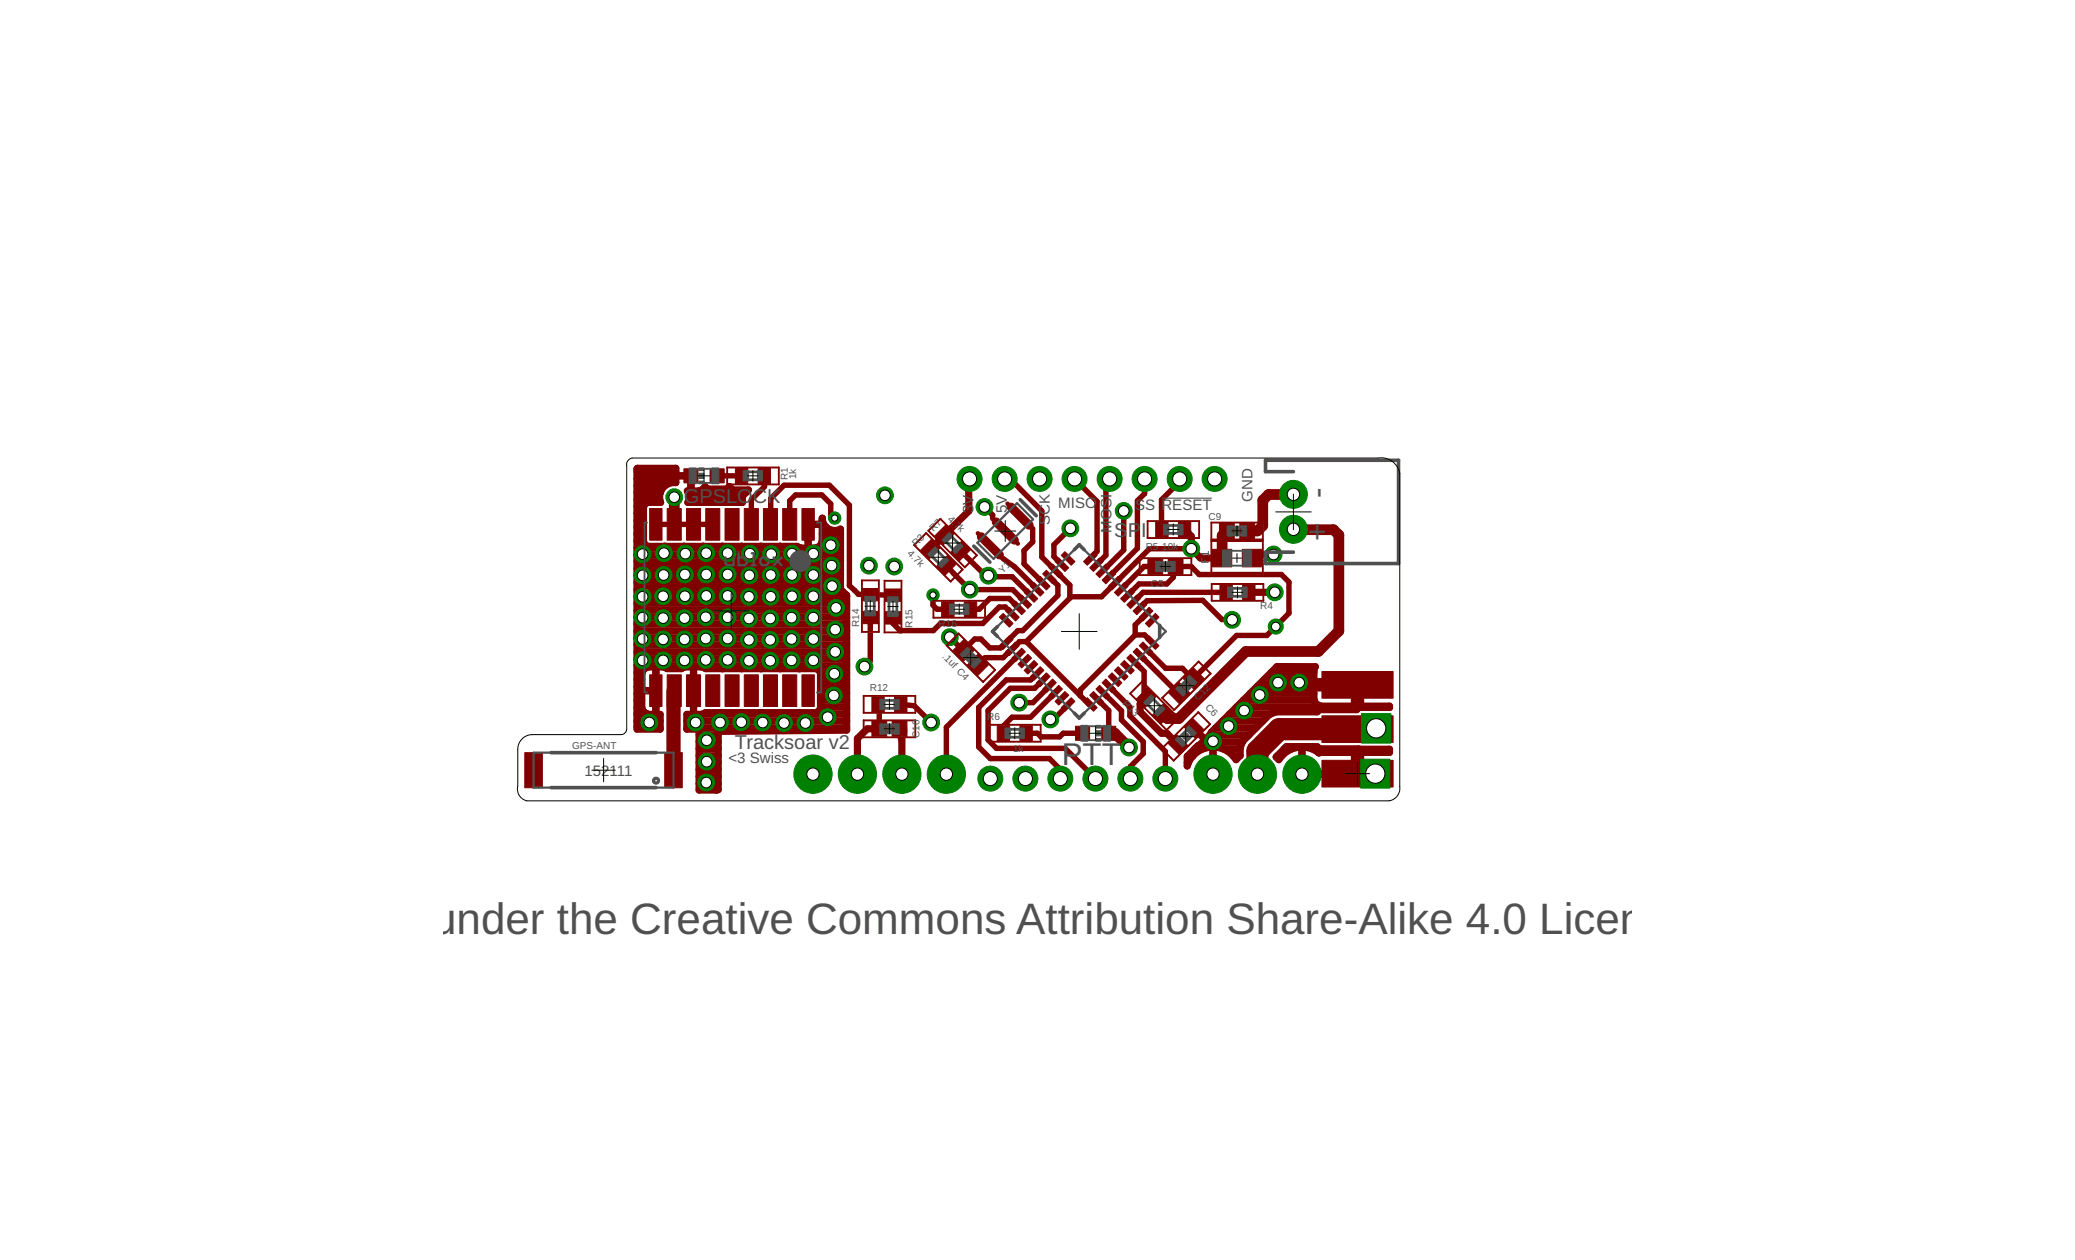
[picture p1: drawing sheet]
<svg xmlns="http://www.w3.org/2000/svg" width="356mm" height="216mm" viewBox="0 0 356 216" stroke-linecap="round" stroke-linejoin="round" font-family="sans-serif">
<defs><g id="words">
<text font-size="7.5" fill="#505050" x="40.1" y="160.1">Released under the Creative Commons Attribution Share-Alike 4.0 License</text>
<g font-size="5.4" fill="#505050">
<text x="227.6" y="85.3" transform="rotate(-90 227.6 85.3)">-</text>
<text x="227.6" y="92.6" transform="rotate(-90 227.6 92.6)">+</text>
<text x="181.9" y="131.1">PTT</text>
</g>
<g font-size="3.4" fill="#505050">
<text x="117.2" y="86.2">GPSLO</text>
<text x="129" y="86.2">CK</text>
<text x="191" y="92">S</text>
<text x="193.3" y="92">P</text>
<text x="195.5" y="92">I</text>
<text x="126" y="128.3">Tracksoar v2</text>
</g>
<g font-size="2.6" fill="#505050">
<text x="166.8" y="87.9" transform="rotate(-90 166.8 87.9)">3V</text>
<text x="172.5" y="88" transform="rotate(-90 172.5 88)">5V</text>
<text x="179.9" y="89.9" transform="rotate(-90 179.9 89.9)">SCK</text>
<text x="181.4" y="87.1">MISO</text>
<text x="194.5" y="87.4">SS RESET</text>
<text x="214.7" y="86" transform="rotate(-90 214.7 86)">GND</text>
<text x="190.5" y="91.3" transform="rotate(-90 190.5 91.3)">MOSI</text>
<text x="124.8" y="130.7">&lt;3 Swiss</text>
<text x="100.2" y="133">152111</text>
</g>
<g font-size="1.7" fill="#505050">
<text x="135" y="82.3" transform="rotate(-90 135 82.3)">R1</text>
<text x="136.4" y="82.1" transform="rotate(-90 136.4 82.1)">1k</text>
<text x="162.3" y="89" transform="rotate(45 162.3 89)">4.7k</text>
<text x="207.1" y="89.1">C9</text>
<text x="155.4" y="95" transform="rotate(45 155.4 95)">4.7k</text>
<text x="157" y="93.8" transform="rotate(-45 157 93.8)">R3</text>
<text x="159.9" y="91.2" transform="rotate(-45 159.9 91.2)">R7</text>
<text x="196.3" y="94.2">R5</text>
<text x="199.2" y="94.2">10k</text>
<text x="171.8" y="98.3" transform="rotate(-45 171.8 98.3)">Y1</text>
<text x="197.2" y="100.6">C5</text>
<text x="147.2" y="107.4" transform="rotate(-90 147.2 107.4)">R14</text>
<text x="156.4" y="107.5" transform="rotate(-90 156.4 107.5)">R15</text>
<text x="160.8" y="107.4">R16</text>
<text x="216" y="104.4">R4</text>
<text x="161.4" y="112.6" transform="rotate(45 161.4 112.6)">.1uf C4</text>
<text x="149.1" y="118.5">R12</text>
<text x="169.2" y="123.4">R6</text>
<text x="192.3" y="120.7" transform="rotate(45 192.3 120.7)">R13</text>
<text x="205.3" y="120.2" transform="rotate(-45 205.3 120.2)">C12</text>
<text x="206.5" y="121.2" transform="rotate(45 206.5 121.2)">C6</text>
<text x="98" y="128.3">GPS-ANT</text>
<text x="157.6" y="126.5" transform="rotate(-90 157.6 126.5)">C10</text>
<text x="173.6" y="128.9">1k</text>
</g>
</g></defs>
<g fill="#800000" stroke="#800000" stroke-width=".17">
<path d="M226.5 130.3h12.2v4.6h-12.2z"/>
<path d="M226.5 122.7h12.2v4.5h-12.2z"/>
<path d="M226.5 115.1h12.2v4.5h-12.2z"/>
<path d="M129.9 80.2h2.1v2.7h-2.1z"/>
<path d="M126 80.2h2.1v2.7h-2.1z"/>
<path d="M117.2 80.3h2.4v2.4h-2.4z"/>
<path d="M121.7 80.3h2.4v2.4h-2.4z"/>
<path d="M163.3 111.5l1.9-1.9 1.8 1.8-1.9 1.9z"/>
<path d="M167.6 112.1l1.8 1.8-1.9 1.9-1.8-1.8z"/>
<path d="M198.1 89.4h2.1v2.7h-2.1z"/>
<path d="M202 89.4h2.1v2.7h-2.1z"/>
<path d="M188.8 124.4h2.4v2.5h-2.4z"/>
<path d="M184.3 124.4h2.4v2.5h-2.4z"/>
<path d="M174.8 124.3h2.1v2.7h-2.1z"/>
<path d="M170.9 124.3h2.1v2.7h-2.1z"/>
<path d="M167.6 91.6l.5-.3 .5 .2 3.2 3.2a.68 .68 0 0 1 0 .9 .68 .68 0 0 1-.9 0l-3.3-3.2-.1-.3z"/>
<path d="M170.2 89l.4-.2 .6 .1 3.1 3.2a.68 .68 0 0 1 0 .9 .68 .68 0 0 1-.9 .1l-3.2-3.2-.1-.4z"/>
<path d="M172.7 86.5l.5-.3 .5 .2 3.2 3.2a.69 .69 0 0 1-.1 .9 .69 .69 0 0 1-.9 0l-3.2-3.2-.1-.3z"/>
<path d="M114.3 115.6h2.5v5.5h-2.5z"/>
<path d="M117.6 115.6h2.5v5.5h-2.5z"/>
<path d="M120.9 115.6h2.5v5.5h-2.5z"/>
<path d="M124.2 115.6h2.5v5.5h-2.5z"/>
<path d="M127.6 115.6h2.4v5.5h-2.4z"/>
<path d="M130.8 115.6h2.4v5.5h-2.4z"/>
<path d="M134.1 115.6h2.4v5.5h-2.4z"/>
<path d="M137.4 115.6h2.2v5.5h-2.2z"/>
<path d="M111.3 115.6h2.2v5.5h-2.2z"/>
<path d="M114.3 87.1h2.5v5.5h-2.5z"/>
<path d="M117.6 87.1h2.5v5.5h-2.5z"/>
<path d="M120.9 87.1h2.5v5.5h-2.5z"/>
<path d="M124.2 87.1h2.5v5.5h-2.5z"/>
<path d="M127.6 87.1h2.4v5.5h-2.4z"/>
<path d="M130.8 87.1h2.4v5.5h-2.4z"/>
<path d="M134.1 87.1h2.4v5.5h-2.4z"/>
<path d="M137.4 87.1h2.2v5.5h-2.2z"/>
<path d="M111.3 87.1h2.2v5.5h-2.2z"/>
<path d="M159.6 92.4l1.5 1.5-1.9 1.9-1.5-1.5z"/>
<path d="M160.5 97.1l1.9-1.9 1.5 1.4-1.9 2z"/>
<path d="M160.2 91.9l1.9-1.9 1.5 1.4-2 2z"/>
<path d="M162.9 94.6l1.9-1.9 1.5 1.5-1.9 1.9z"/>
<path d="M113.9 129h3v6h-3z"/>
<path d="M89.9 129h3v6h-3z"/>
<path d="M198 105.1l.6 .6-1.7 1.8-.6-.7z"/>
<path d="M195.2 105.7l1.7-1.6 .7 .6-1.7 1.7z"/>
<path d="M194.2 104.7l1.7-1.7 .6 .6-1.7 1.7z"/>
<path d="M193.1 103.6l1.7-1.7 .7 .7-1.7 1.7z"/>
<path d="M192 102.6l1.8-1.7 .6 .6-1.7 1.7z"/>
<path d="M191 101.5l1.7-1.7 .6 .7-1.7 1.7z"/>
<path d="M189.9 100.5l1.7-1.7 .7 .6-1.7 1.7z"/>
<path d="M188.9 99.4l1.7-1.7 .6 .6-1.7 1.7z"/>
<path d="M187.8 98.3l1.7-1.7 .6 .7-1.7 1.7z"/>
<path d="M186.8 97.3l1.6-1.7 .7 .6-1.7 1.7z"/>
<path d="M185.7 96.2l1.7-1.7 .6 .7-1.7 1.7z"/>
<path d="M182.5 94.5l1.7 1.7-.6 .7-1.7-1.7z"/>
<path d="M181.4 95.6l1.8 1.7-.7 .6-1.7-1.7z"/>
<path d="M180.4 96.6l1.7 1.7-.7 .7-1.7-1.7z"/>
<path d="M179.3 97.7l1.7 1.7-.6 .6-1.7-1.7z"/>
<path d="M178.3 98.8l1.7 1.7-.7 .6-1.7-1.7z"/>
<path d="M177.2 99.8l1.7 1.7-.6 .7-1.7-1.7z"/>
<path d="M175.5 101.5l.6-.6 1.7 1.7-.6 .6z"/>
<path d="M174.5 102.6l.6-.7 1.7 1.7-.7 .7z"/>
<path d="M173.4 103.6l.6-.6 1.7 1.7-.6 .6z"/>
<path d="M172.3 104.7l.7-.6 1.7 1.6-.7 .7z"/>
<path d="M171.3 105.7l.6-.6 1.7 1.7-.6 .7z"/>
<path d="M171.3 110.6l1.7-1.7 .6 .7-1.7 1.7z"/>
<path d="M172.3 111.7l1.7-1.7 .7 .6-1.7 1.7z"/>
<path d="M173.4 112.8l1.7-1.7 .6 .6-1.7 1.7z"/>
<path d="M176.1 112.1l.7 .7-1.7 1.6-.6-.6z"/>
<path d="M175.5 114.9l1.7-1.7 .6 .6-1.7 1.7z"/>
<path d="M176.6 115.9l1.7-1.7 .6 .7-1.7 1.7z"/>
<path d="M179.3 115.3l.7 .6-1.7 1.7-.7-.6z"/>
<path d="M180.4 116.4l.6 .6-1.7 1.7-.6-.6z"/>
<path d="M179.7 119.1l1.7-1.7 .7 .7-1.7 1.7z"/>
<path d="M180.8 120.2l1.7-1.7 .7 .6-1.8 1.7z"/>
<path d="M181.9 121.2l1.7-1.7 .6 .7-1.7 1.7z"/>
<path d="M185.7 120.2l.6-.7 1.7 1.7-.6 .7z"/>
<path d="M186.8 119.1l.6-.6 1.7 1.7-.7 .6z"/>
<path d="M187.8 118.1l.6-.7 1.7 1.7-.6 .7z"/>
<path d="M188.9 117l.6-.6 1.7 1.7-.6 .6z"/>
<path d="M189.9 115.9l.7-.6 1.7 1.7-.7 .6z"/>
<path d="M191 114.9l.6-.7 1.7 1.7-.6 .7z"/>
<path d="M192.7 113.2l1.7 1.7-.6 .6-1.8-1.7z"/>
<path d="M193.1 112.8l.7-.7 1.7 1.7-.7 .6z"/>
<path d="M194.8 111.1l1.7 1.7-.6 .6-1.7-1.7z"/>
<path d="M195.9 110l1.7 1.7-.7 .6-1.7-1.7z"/>
<path d="M196.9 108.9l1.7 1.7-.6 .7-1.7-1.7z"/>
<path d="M213 100.1h2.1v2.7h-2.1z"/>
<path d="M209.1 100.1h2.1v2.7h-2.1z"/>
<path d="M212.9 94.1h3.3v3h-3.3z"/>
<path d="M207.8 94.1h3.3v3h-3.3z"/>
<path d="M200.2 95.7h2.5v2.7h-2.5z"/>
<path d="M196.7 95.7h2.6v2.7h-2.6z"/>
<path d="M199.4 120.6l1.5 1.5-1.9 1.9-1.5-1.5z"/>
<path d="M196.7 117.8l1.4 1.5-1.9 1.9-1.4-1.4z"/>
<path d="M202.9 124.6l1.5-1.5 1.9 1.9-1.5 1.5z"/>
<path d="M200.2 127.3l1.4-1.4 2 1.9-1.5 1.4z"/>
<path d="M212.5 89.6h2.5v2.7h-2.5z"/>
<path d="M209 89.6h2.5v2.7h-2.5z"/>
<path d="M149.4 123.5h2.6v2.7h-2.6z"/>
<path d="M152.9 123.5h2.5v2.7h-2.5z"/>
<path d="M202.7 116.2l1.8-1.8 1.9 1.9-1.8 1.8z"/>
<path d="M200.2 118.7l1.8-1.8 1.9 1.9-1.8 1.8z"/>
<path d="M149.4 119.3h2.1v2.7h-2.1z"/>
<path d="M153.3 119.3h2.1v2.7h-2.1z"/>
<path d="M147.8 100.8h2.7v2.2h-2.7z"/>
<path d="M147.8 104.8h2.7v2.1h-2.7z"/>
<path d="M151.7 100.9h2.7v2.1h-2.7z"/>
<path d="M151.7 104.8h2.7v2.1h-2.7z"/>
<path d="M165.3 103h2.1v2.7h-2.1z"/>
<path d="M161.4 103h2.1v2.7h-2.1z"/>
</g>
<path d="M167.6 91.4l4.3 4.3M170.1 88.8l4.3 4.4M172.7 86.3l4.3 4.3" fill="none" stroke="#800000" stroke-width=".76"/>
<g fill="none" stroke="#800000" stroke-width=".93">
<path d="M112.4 89.9h9.8M115.5 89.9h.1M122.9 81.5h4.2M131 81.5v1.9l-2.2 2.2v4.3M132 89.9l.1-4.5 2.3-2.3h7.7l3.5 3.5v13.8l1.5 1.4 5.9 .2M143 88.8l-.6-.7v-1.8l-1.6-1.5h-4.5l-1 1v4.1M162.2 96.9l4 4.1h7.3l2.1 2.1M164.6 94.4l4.3 4.2h.5l.2 .2h3.9l3.2 3.2M166.2 82.1l-.2 .8M168.7 86.9l1.4 1.4v.5M171.9 95.7l2 1.4 3.8 3.9M172.2 82.1l.9-.1 5.4 5.5v7.9l4.8 4.9v2.2l-7.4 7.4"/>
<path d="M177 90.6v2.3l-1.5 1.4v2.3l3.3 3.3M179.9 98.9l1.4 1.4v1.7l-6 6.1h-.9l-2.9 2.9h-1.9l-1.5-1.5h-1.1l-1.9 2-2.3-2.3M183.4 90.5l-2.8 2.8v2.1l1.4 1.4M184.1 82.1l3.9 3.8v8.6l-1.1 1.2 .3-.3M190.2 82.1v1.1l-.7 .6v11.3l-1.6 1.7M192.6 87.5v6.8l-3.6 3.5M196.3 82.2l-.1-.1v2.5l-1.3 1.2v8.2l-4.9 4.9M198 97.1h-1.9l-3.9 3.9M202.2 82.1v.4l-3.1 3.1v5.1M204.2 94h-7.2l-8.2 8.3h-5.5M115.5 118.3l-.1 .1M149.1 105.8v7.4l-1 1"/>
<path d="M159.9 102v1.7l.7 .7h1.8M172.4 110v.1M173.5 105.2l-1.2-1.2h-1.1l-2.8 2.8h-7.2l-1.2 1.3h-5.8l-1.2-1.3v-.9M174.6 112.2l-12.4 12.4v8.1M174.6 104.2l-1.6-1.6h-3.4l-1.8 1.8h-1.5M175.9 109.9h-1.2l-2.8 2.8h-3.1l-1.2 1.2M175.9 109.9l10.7 10.8h.3M177.7 115.4l-1.1 1.1h-4.2l-4.7 4.7v6.8l2 2h10.2l1.8 1.9v1.5M178.8 116.5l-1.5 1.4h-4.2l-3.8 3.9v5l1.5 1.4h11.7l5.2 5.2M179.9 117.5l-2.9 2.9h-2.3M180.9 118.6l-4.3 4.3h-3.2l-1.4 1.5v1.2M187.9 119.7l2.1 2.1v3.8"/>
<path d="M189 118.6l3.2 3.2v1.6l3.7 3.7v2l-2.2 2.2v2.1M190 117.5l3.6 3.6v1.6l6.1 6.1v4.6M193.2 102l2-1.9h4.8l1.1-1.2 .4-1.8h2.7l1.3 1.3h14.1l1.3 1.3v5.4l-3.8 3.8h-5.2l-7.4 7.4M194.3 113.3l1.1 1.1M194.5 108.8h1.7l1.3 1.3M194.5 108.8l-9.4 9.4v1M195.3 112.2l6.7 6.7 .1-.2M195.3 104.2l1.3-1.3h9.5l3.3 3.3h1.8M195.4 114.4h.1M195.5 114.4l.6 .7v4.1l.3 .3M196.4 111.2l3.3 3.3h2.9l1.8 1.8h.1M196.4 105.2l-1.9 1.9v1.7"/>
<path d="M204.3 116.2l.2 .1M210.1 101.5h-14.2l-1.6 1.6M150.5 120.7l.2-.7v4.9M154.4 120.7l2.3 .2 2.9 2.9M175.9 125.6h1.9l.6 .7h3.2l.6-.7h3.3M183 120.7l-2.5 2.6h-.5M235.8 124.8v.1h-3.2"/>
</g>
<g fill="none" stroke="#800000" stroke-width="1.2">
<path d="M109.2 99.8h34.8M109.2 98.6h34.8M109.2 97.4h34.8M109.2 96.2h34.8M109.2 95.1h34.8M109.2 93.9h27.9M109.2 92.7h1.1M109.2 91.5h1.1M109.2 90.3h1.1M109.2 89.1h1.1M109.2 87.9h1.1M109.2 86.8h1.1"/>
<path d="M109.2 85.6h3.9M109.2 84.4h4M109.2 83.2h4.8M109.2 82h6.6M109.2 80.8h6.6M113.9 93.6h.1M115.8 81.5h2.6v2.6M117.2 93.6h.1M117.8 84.1h2a1.36 1.36 0 0 0 1-.7l.5 .4h3.2l.5-.4 .6 .5h2.7l-1.1 1.1v1.1h-9.3l.1-.4v-1zM117.9 84.4h9.9M118 85.6h9.2M118.4 83.2h.1"/>
<path d="M118.4 82h.1M120.5 86.1h.1M120.5 93.6h.1M123.8 86.1h.1M123.8 93.6h.1M127.1 86.1h.1M127.1 93.6h.1M130.4 93.6h.1M133.7 93.6h.1M138.5 93.9h.1M138.5 92.7h.1M138.5 91.5h.1"/>
<path d="M138.5 90.3h.1M139.9 93.9h4.1M140.9 89.9h-2.4v4M140.9 88.8h.1M140.9 92.7h3.1M140.9 91.5h3.1M140.9 90.3h.7M140.9 89.1h.1M140.9 88.8v3.9a1.33 1.33 0 0 1-1.2 1.2h-2.4l-.7-.3h-25.7l-.6-.6v-6.3l.6-.6h2.3a2.45 2.45 0 0 1 2.6-3.4v-2.5h-6.6v.1v44.6h3.9v-2.5h-1.9a1.39 1.39 0 0 1-1.2-1.2v-5.7a1.39 1.39 0 0 1 1.2-1.2h2.4l.7 .3h2.5l.7-.3h2.7l.7 .3h19.1l.6 .6v6.3l-.6 .6h-19.1l-.7 .3h-2.5v2.5h2.1v10.5l3.3-.1v-10l22-.2v-23.1l-1-1-.1-10.3a2.12 2.12 0 0 1-3.1-1.5M166 82.9l.1 4.6-6.7 6.6M203 90.7l1.2 1.2v2.1l1.5 1.6h3.7M218.2 95h-3.3l-.4 .6"/>
<path d="M109.2 120h.8M109.2 118.8h.8M109.2 117.6h.8M109.2 116.4h.8M109.2 115.3h.8M109.2 114.1h35.9M109.2 112.9h35.9M109.2 111.7h35.9M109.2 110.5h35.9M109.2 109.3h35.9M109.2 108.1h35.9M109.2 106.9h35.9"/>
<path d="M109.2 105.7h35.9M109.2 104.6h35.9M109.2 103.4h35.9M109.2 102.2h35.9M110 118.3h2.4M112.4 120h.1M112.4 118.8h.1M112.4 117.6h.1M112.4 116.4h.1M112.4 115.3h.1M112.4 114.3v8.1M118.9 120h.1"/>
<path d="M118.9 118.8h.1M118.9 117.6h.1M118.9 116.4h.1M118.9 115.3h.1M118.9 118.3h.1M118.9 114.3v8.1M123.8 114.6h.1M127.1 114.6h.1M130.4 114.6h.1M133.7 114.6h.1M137 114.6h.1M140.6 120h4.5"/>
<path d="M140.6 118.8h4.5M140.6 117.6h4.5M140.6 116.4h4.5M140.6 115.3h4.5M144 101h-34.8M196.4 119.5l-1 1.1v1.4l3.7 3.6h.9l1.8 2M213.1 120h12.1M214 101.5h4.5M214.2 118.8h11M215.5 117.6h16.6M216.6 116.4h8.6M217.8 115.3h7.4"/>
<path d="M232.1 120h1.1M232.1 118.8h1.1M109.2 123.5h3.9M109.2 122.4h1.8M109.2 121.2h.8M109.2 124.7h3.9M112.4 122.4h.1M112.4 121.2h.1M117.7 124.7h27.4M117.7 123.5h27.4M118.9 122.4h.1M118.9 121.2h.1"/>
<path d="M119.8 133.1h3.3M119.8 131.9h3.3M119.8 130.7h3.3M119.8 129.5h3.3M119.8 128.3h3.3M119.8 127.1h3.3M119.8 125.9h3.3M119.8 134.2h3.3M120.4 122.4h24.7M123.8 122.1h.1M127.1 122.1h.1M130.4 122.1h.1"/>
<path d="M133.7 122.1h.1M137 122.1h.1M140.6 121.2h4.5M150.7 124.9h-2.1l-1.7 1.7v6.1M154.2 124.9l.3 1.9M154.6 125.5v7.2M203.5 130.7h.2M203.6 129.5h.9M204.6 124.8l2.2 2.2h1.1M204.8 128.3h1.4M206.1 127.1h6.8M206.4 126.6l.1 .1"/>
<path d="M207.3 125.9h6.8M207.6 125.5l11.2-11.3h6.6l-.2 .7v1.9h6.9v4.2h-5.7a1.39 1.39 0 0 1-1.2-1.2v-1.9h8v3.1h4.9v.2h-5.2l-.4 .4h-6.4l-.4 .4h-7.1l-1 .4-4.6 4.6-.5 1.1v1.4l-.7 .7a4.6 4.6 0 0 0-4.5-2.2 4.6 4.6 0 0 0-3.8 3.3v-1.7l1.8-1.8 .4-.2 .8-.9 .9-.8zM207.9 128v4.7M207.9 131.9h.1M207.9 130.7h.1M207.9 129.5h.1M207.9 128.3h.1M208.3 124.7h6.9M209.5 123.5h6.9M209.5 128.3h3M210.7 122.4h7M211.3 129.5h1.2"/>
<path d="M211.9 121.2h26.2M218.9 129.5h.8M220.1 128.3h1.4M220.5 127.9h5.2l.4 .4 12 .1v.5h-4.9v4.2h4.9v-1.1h-10.4l.1 1.1h4.3v-4.2l-6.1 .1a4.6 4.6 0 0 0-6.8 1.2l-.5-.5zM223.1 128v4.7M223.1 132.7h4.7M223.1 131.9h.1M223.1 130.7h.1M223.1 129.5h.1M223.1 128.3h.1M224.8 128.3h1.3M226 129h.1"/>
<path d="M227.8 133.1h4.3M232.1 131.9h1.1M232.1 130.7h1.1M232.1 129.5h1.1M233.2 133.1h4.9"/>
</g>
<path d="M115.5 85.2v4.7M148.9 96.8v.1M210.2 91l-.8 .8v3.8M221.7 84.7h-4.3l-1 1v4.4l-.9 .9h-1.8M221.7 90.7l6.8 .1 .9 .9v16.4l-3.5 3.5h-12.4l-11.5 11.5h-2l-.8-.8M219.8 116.7l-.8 .3M154.2 124.9l.4 .2v.4M190 125.6h1.1l2.4 2.5" fill="none" stroke="#800000" stroke-width="1.8"/>
<path d="M232.6 124.9h-13.4l-3.7 3.8v4" fill="none" stroke="#800000" stroke-width="3.8"/>
<path d="M115.4 118.4v13.6" fill="none" stroke="#800000" stroke-width="2.5"/>
<circle cx="215.5" cy="132.7" r="3.3" fill="#008000" stroke="#008000" stroke-width=".17"/>
<circle cx="215.5" cy="132.7" r="1.06" fill="#fff" stroke="#000" stroke-width=".17"/>
<circle cx="207.9" cy="132.7" r="3.3" fill="#008000" stroke="#008000" stroke-width=".17"/>
<circle cx="207.9" cy="132.7" r="1.06" fill="#fff" stroke="#000" stroke-width=".17"/>
<circle cx="139.3" cy="132.7" r="3.3" fill="#008000" stroke="#008000" stroke-width=".17"/>
<circle cx="139.3" cy="132.7" r="1.06" fill="#fff" stroke="#000" stroke-width=".17"/>
<circle cx="162.2" cy="132.7" r="3.3" fill="#008000" stroke="#008000" stroke-width=".17"/>
<circle cx="162.2" cy="132.7" r="1.06" fill="#fff" stroke="#000" stroke-width=".17"/>
<circle cx="154.6" cy="132.7" r="3.3" fill="#008000" stroke="#008000" stroke-width=".17"/>
<circle cx="154.6" cy="132.7" r="1.06" fill="#fff" stroke="#000" stroke-width=".17"/>
<circle cx="146.9" cy="132.7" r="3.3" fill="#008000" stroke="#008000" stroke-width=".17"/>
<circle cx="146.9" cy="132.7" r="1.06" fill="#fff" stroke="#000" stroke-width=".17"/>
<circle cx="223.1" cy="132.7" r="3.3" fill="#008000" stroke="#008000" stroke-width=".17"/>
<circle cx="223.1" cy="132.7" r="1.06" fill="#fff" stroke="#000" stroke-width=".17"/>
<circle cx="166.2" cy="82.1" r="2.14" fill="#008000" stroke="#008000" stroke-width=".17"/>
<circle cx="166.2" cy="82.1" r="1.21" fill="#fff" stroke="#000" stroke-width=".17"/>
<circle cx="172.2" cy="82.1" r="2.14" fill="#008000" stroke="#008000" stroke-width=".17"/>
<circle cx="172.2" cy="82.1" r="1.21" fill="#fff" stroke="#000" stroke-width=".17"/>
<circle cx="178.2" cy="82.1" r="2.14" fill="#008000" stroke="#008000" stroke-width=".17"/>
<circle cx="178.2" cy="82.1" r="1.21" fill="#fff" stroke="#000" stroke-width=".17"/>
<circle cx="184.1" cy="82.1" r="2.14" fill="#008000" stroke="#008000" stroke-width=".17"/>
<circle cx="184.1" cy="82.1" r="1.21" fill="#fff" stroke="#000" stroke-width=".17"/>
<circle cx="190.2" cy="82.1" r="2.14" fill="#008000" stroke="#008000" stroke-width=".17"/>
<circle cx="190.2" cy="82.1" r="1.21" fill="#fff" stroke="#000" stroke-width=".17"/>
<circle cx="196.2" cy="82.1" r="2.14" fill="#008000" stroke="#008000" stroke-width=".17"/>
<circle cx="196.2" cy="82.1" r="1.21" fill="#fff" stroke="#000" stroke-width=".17"/>
<circle cx="202.2" cy="82.1" r="2.14" fill="#008000" stroke="#008000" stroke-width=".17"/>
<circle cx="202.2" cy="82.1" r="1.21" fill="#fff" stroke="#000" stroke-width=".17"/>
<circle cx="208.2" cy="82.1" r="2.14" fill="#008000" stroke="#008000" stroke-width=".17"/>
<circle cx="208.2" cy="82.1" r="1.21" fill="#fff" stroke="#000" stroke-width=".17"/>
<circle cx="221.7" cy="84.7" r="2.39" fill="#008000" stroke="#008000" stroke-width=".17"/>
<circle cx="221.7" cy="84.7" r="1.06" fill="#fff" stroke="#000" stroke-width=".17"/>
<circle cx="221.7" cy="90.7" r="2.39" fill="#008000" stroke="#008000" stroke-width=".17"/>
<circle cx="221.7" cy="90.7" r="1.06" fill="#fff" stroke="#000" stroke-width=".17"/>
<circle cx="199.7" cy="133.4" r="2.14" fill="#008000" stroke="#008000" stroke-width=".17"/>
<circle cx="199.7" cy="133.4" r="1.21" fill="#fff" stroke="#000" stroke-width=".17"/>
<circle cx="193.7" cy="133.4" r="2.14" fill="#008000" stroke="#008000" stroke-width=".17"/>
<circle cx="193.7" cy="133.4" r="1.21" fill="#fff" stroke="#000" stroke-width=".17"/>
<circle cx="187.7" cy="133.4" r="2.14" fill="#008000" stroke="#008000" stroke-width=".17"/>
<circle cx="187.7" cy="133.4" r="1.21" fill="#fff" stroke="#000" stroke-width=".17"/>
<circle cx="181.7" cy="133.4" r="2.14" fill="#008000" stroke="#008000" stroke-width=".17"/>
<circle cx="181.7" cy="133.4" r="1.21" fill="#fff" stroke="#000" stroke-width=".17"/>
<circle cx="175.7" cy="133.4" r="2.14" fill="#008000" stroke="#008000" stroke-width=".17"/>
<circle cx="175.7" cy="133.4" r="1.21" fill="#fff" stroke="#000" stroke-width=".17"/>
<circle cx="169.7" cy="133.4" r="2.14" fill="#008000" stroke="#008000" stroke-width=".17"/>
<circle cx="169.7" cy="133.4" r="1.21" fill="#fff" stroke="#000" stroke-width=".17"/>
<circle cx="168.7" cy="86.9" r="1.44" fill="#008000" stroke="#008000" stroke-width=".17"/>
<circle cx="168.7" cy="86.9" r=".91" fill="#fff" stroke="#000" stroke-width=".17"/>
<circle cx="193.5" cy="128.1" r="1.44" fill="#008000" stroke="#008000" stroke-width=".17"/>
<circle cx="193.5" cy="128.1" r=".91" fill="#fff" stroke="#000" stroke-width=".17"/>
<circle cx="139.4" cy="94.9" r="1.44" fill="#008000" stroke="#008000" stroke-width=".17"/>
<circle cx="139.4" cy="94.9" r=".91" fill="#fff" stroke="#000" stroke-width=".17"/>
<circle cx="139.4" cy="105.8" r="1.44" fill="#008000" stroke="#008000" stroke-width=".17"/>
<circle cx="139.4" cy="105.8" r=".91" fill="#fff" stroke="#000" stroke-width=".17"/>
<circle cx="139.4" cy="98.5" r="1.44" fill="#008000" stroke="#008000" stroke-width=".17"/>
<circle cx="139.4" cy="98.5" r=".91" fill="#fff" stroke="#000" stroke-width=".17"/>
<circle cx="139.4" cy="102.2" r="1.44" fill="#008000" stroke="#008000" stroke-width=".17"/>
<circle cx="139.4" cy="102.2" r=".91" fill="#fff" stroke="#000" stroke-width=".17"/>
<circle cx="139.4" cy="109.5" r="1.44" fill="#008000" stroke="#008000" stroke-width=".17"/>
<circle cx="139.4" cy="109.5" r=".91" fill="#fff" stroke="#000" stroke-width=".17"/>
<circle cx="139.4" cy="113.2" r="1.44" fill="#008000" stroke="#008000" stroke-width=".17"/>
<circle cx="139.4" cy="113.2" r=".91" fill="#fff" stroke="#000" stroke-width=".17"/>
<circle cx="135.7" cy="113.2" r="1.44" fill="#008000" stroke="#008000" stroke-width=".17"/>
<circle cx="135.7" cy="113.2" r=".91" fill="#fff" stroke="#000" stroke-width=".17"/>
<circle cx="135.7" cy="109.5" r="1.44" fill="#008000" stroke="#008000" stroke-width=".17"/>
<circle cx="135.7" cy="109.5" r=".91" fill="#fff" stroke="#000" stroke-width=".17"/>
<circle cx="135.7" cy="105.8" r="1.44" fill="#008000" stroke="#008000" stroke-width=".17"/>
<circle cx="135.7" cy="105.8" r=".91" fill="#fff" stroke="#000" stroke-width=".17"/>
<circle cx="135.7" cy="102.2" r="1.44" fill="#008000" stroke="#008000" stroke-width=".17"/>
<circle cx="135.7" cy="102.2" r=".91" fill="#fff" stroke="#000" stroke-width=".17"/>
<circle cx="135.7" cy="98.5" r="1.44" fill="#008000" stroke="#008000" stroke-width=".17"/>
<circle cx="135.7" cy="98.5" r=".91" fill="#fff" stroke="#000" stroke-width=".17"/>
<circle cx="135.7" cy="94.9" r="1.44" fill="#008000" stroke="#008000" stroke-width=".17"/>
<circle cx="135.7" cy="94.9" r=".91" fill="#fff" stroke="#000" stroke-width=".17"/>
<circle cx="132.2" cy="95" r="1.44" fill="#008000" stroke="#008000" stroke-width=".17"/>
<circle cx="132.2" cy="95" r=".91" fill="#fff" stroke="#000" stroke-width=".17"/>
<circle cx="132.1" cy="98.5" r="1.44" fill="#008000" stroke="#008000" stroke-width=".17"/>
<circle cx="132.1" cy="98.5" r=".91" fill="#fff" stroke="#000" stroke-width=".17"/>
<circle cx="132.1" cy="102.3" r="1.44" fill="#008000" stroke="#008000" stroke-width=".17"/>
<circle cx="132.1" cy="102.3" r=".91" fill="#fff" stroke="#000" stroke-width=".17"/>
<circle cx="132" cy="106" r="1.44" fill="#008000" stroke="#008000" stroke-width=".17"/>
<circle cx="132" cy="106" r=".91" fill="#fff" stroke="#000" stroke-width=".17"/>
<circle cx="132" cy="109.6" r="1.44" fill="#008000" stroke="#008000" stroke-width=".17"/>
<circle cx="132" cy="109.6" r=".91" fill="#fff" stroke="#000" stroke-width=".17"/>
<circle cx="132" cy="113.2" r="1.44" fill="#008000" stroke="#008000" stroke-width=".17"/>
<circle cx="132" cy="113.2" r=".91" fill="#fff" stroke="#000" stroke-width=".17"/>
<circle cx="128.4" cy="113.2" r="1.44" fill="#008000" stroke="#008000" stroke-width=".17"/>
<circle cx="128.4" cy="113.2" r=".91" fill="#fff" stroke="#000" stroke-width=".17"/>
<circle cx="128.4" cy="109.6" r="1.44" fill="#008000" stroke="#008000" stroke-width=".17"/>
<circle cx="128.4" cy="109.6" r=".91" fill="#fff" stroke="#000" stroke-width=".17"/>
<circle cx="128.4" cy="106" r="1.44" fill="#008000" stroke="#008000" stroke-width=".17"/>
<circle cx="128.4" cy="106" r=".91" fill="#fff" stroke="#000" stroke-width=".17"/>
<circle cx="128.4" cy="102.3" r="1.44" fill="#008000" stroke="#008000" stroke-width=".17"/>
<circle cx="128.4" cy="102.3" r=".91" fill="#fff" stroke="#000" stroke-width=".17"/>
<circle cx="128.4" cy="98.6" r="1.44" fill="#008000" stroke="#008000" stroke-width=".17"/>
<circle cx="128.4" cy="98.6" r=".91" fill="#fff" stroke="#000" stroke-width=".17"/>
<circle cx="128.5" cy="94.9" r="1.44" fill="#008000" stroke="#008000" stroke-width=".17"/>
<circle cx="128.5" cy="94.9" r=".91" fill="#fff" stroke="#000" stroke-width=".17"/>
<circle cx="143" cy="115.4" r="1.44" fill="#008000" stroke="#008000" stroke-width=".17"/>
<circle cx="143" cy="115.4" r=".91" fill="#fff" stroke="#000" stroke-width=".17"/>
<circle cx="142.9" cy="119.2" r="1.44" fill="#008000" stroke="#008000" stroke-width=".17"/>
<circle cx="142.9" cy="119.2" r=".91" fill="#fff" stroke="#000" stroke-width=".17"/>
<circle cx="141.8" cy="122.9" r="1.44" fill="#008000" stroke="#008000" stroke-width=".17"/>
<circle cx="141.8" cy="122.9" r=".91" fill="#fff" stroke="#000" stroke-width=".17"/>
<circle cx="121.1" cy="130.5" r="1.44" fill="#008000" stroke="#008000" stroke-width=".17"/>
<circle cx="121.1" cy="130.5" r=".91" fill="#fff" stroke="#000" stroke-width=".17"/>
<circle cx="121.1" cy="126.9" r="1.44" fill="#008000" stroke="#008000" stroke-width=".17"/>
<circle cx="121.1" cy="126.9" r=".91" fill="#fff" stroke="#000" stroke-width=".17"/>
<circle cx="119.2" cy="123.8" r="1.44" fill="#008000" stroke="#008000" stroke-width=".17"/>
<circle cx="119.2" cy="123.8" r=".91" fill="#fff" stroke="#000" stroke-width=".17"/>
<circle cx="111.3" cy="123.8" r="1.44" fill="#008000" stroke="#008000" stroke-width=".17"/>
<circle cx="111.3" cy="123.8" r=".91" fill="#fff" stroke="#000" stroke-width=".17"/>
<circle cx="121" cy="134.1" r="1.44" fill="#008000" stroke="#008000" stroke-width=".17"/>
<circle cx="121" cy="134.1" r=".91" fill="#fff" stroke="#000" stroke-width=".17"/>
<circle cx="124.7" cy="94.8" r="1.44" fill="#008000" stroke="#008000" stroke-width=".17"/>
<circle cx="124.7" cy="94.8" r=".91" fill="#fff" stroke="#000" stroke-width=".17"/>
<circle cx="124.7" cy="105.8" r="1.44" fill="#008000" stroke="#008000" stroke-width=".17"/>
<circle cx="124.7" cy="105.8" r=".91" fill="#fff" stroke="#000" stroke-width=".17"/>
<circle cx="124.7" cy="98.4" r="1.44" fill="#008000" stroke="#008000" stroke-width=".17"/>
<circle cx="124.7" cy="98.4" r=".91" fill="#fff" stroke="#000" stroke-width=".17"/>
<circle cx="124.7" cy="102.1" r="1.44" fill="#008000" stroke="#008000" stroke-width=".17"/>
<circle cx="124.7" cy="102.1" r=".91" fill="#fff" stroke="#000" stroke-width=".17"/>
<circle cx="124.7" cy="109.4" r="1.44" fill="#008000" stroke="#008000" stroke-width=".17"/>
<circle cx="124.7" cy="109.4" r=".91" fill="#fff" stroke="#000" stroke-width=".17"/>
<circle cx="124.7" cy="113.1" r="1.44" fill="#008000" stroke="#008000" stroke-width=".17"/>
<circle cx="124.7" cy="113.1" r=".91" fill="#fff" stroke="#000" stroke-width=".17"/>
<circle cx="120.9" cy="113.1" r="1.44" fill="#008000" stroke="#008000" stroke-width=".17"/>
<circle cx="120.9" cy="113.1" r=".91" fill="#fff" stroke="#000" stroke-width=".17"/>
<circle cx="120.9" cy="109.4" r="1.44" fill="#008000" stroke="#008000" stroke-width=".17"/>
<circle cx="120.9" cy="109.4" r=".91" fill="#fff" stroke="#000" stroke-width=".17"/>
<circle cx="120.9" cy="105.8" r="1.44" fill="#008000" stroke="#008000" stroke-width=".17"/>
<circle cx="120.9" cy="105.8" r=".91" fill="#fff" stroke="#000" stroke-width=".17"/>
<circle cx="121" cy="102.1" r="1.44" fill="#008000" stroke="#008000" stroke-width=".17"/>
<circle cx="121" cy="102.1" r=".91" fill="#fff" stroke="#000" stroke-width=".17"/>
<circle cx="121" cy="98.4" r="1.44" fill="#008000" stroke="#008000" stroke-width=".17"/>
<circle cx="121" cy="98.4" r=".91" fill="#fff" stroke="#000" stroke-width=".17"/>
<circle cx="121" cy="94.8" r="1.44" fill="#008000" stroke="#008000" stroke-width=".17"/>
<circle cx="121" cy="94.8" r=".91" fill="#fff" stroke="#000" stroke-width=".17"/>
<circle cx="117.5" cy="94.9" r="1.44" fill="#008000" stroke="#008000" stroke-width=".17"/>
<circle cx="117.5" cy="94.9" r=".91" fill="#fff" stroke="#000" stroke-width=".17"/>
<circle cx="117.4" cy="98.4" r="1.44" fill="#008000" stroke="#008000" stroke-width=".17"/>
<circle cx="117.4" cy="98.4" r=".91" fill="#fff" stroke="#000" stroke-width=".17"/>
<circle cx="117.4" cy="102.2" r="1.44" fill="#008000" stroke="#008000" stroke-width=".17"/>
<circle cx="117.4" cy="102.2" r=".91" fill="#fff" stroke="#000" stroke-width=".17"/>
<circle cx="117.3" cy="105.9" r="1.44" fill="#008000" stroke="#008000" stroke-width=".17"/>
<circle cx="117.3" cy="105.9" r=".91" fill="#fff" stroke="#000" stroke-width=".17"/>
<circle cx="117.3" cy="109.6" r="1.44" fill="#008000" stroke="#008000" stroke-width=".17"/>
<circle cx="117.3" cy="109.6" r=".91" fill="#fff" stroke="#000" stroke-width=".17"/>
<circle cx="117.3" cy="113.2" r="1.44" fill="#008000" stroke="#008000" stroke-width=".17"/>
<circle cx="117.3" cy="113.2" r=".91" fill="#fff" stroke="#000" stroke-width=".17"/>
<circle cx="113.6" cy="113.2" r="1.44" fill="#008000" stroke="#008000" stroke-width=".17"/>
<circle cx="113.6" cy="113.2" r=".91" fill="#fff" stroke="#000" stroke-width=".17"/>
<circle cx="113.6" cy="109.6" r="1.44" fill="#008000" stroke="#008000" stroke-width=".17"/>
<circle cx="113.6" cy="109.6" r=".91" fill="#fff" stroke="#000" stroke-width=".17"/>
<circle cx="113.6" cy="105.9" r="1.44" fill="#008000" stroke="#008000" stroke-width=".17"/>
<circle cx="113.6" cy="105.9" r=".91" fill="#fff" stroke="#000" stroke-width=".17"/>
<circle cx="113.6" cy="102.2" r="1.44" fill="#008000" stroke="#008000" stroke-width=".17"/>
<circle cx="113.6" cy="102.2" r=".91" fill="#fff" stroke="#000" stroke-width=".17"/>
<circle cx="113.7" cy="98.5" r="1.44" fill="#008000" stroke="#008000" stroke-width=".17"/>
<circle cx="113.7" cy="98.5" r=".91" fill="#fff" stroke="#000" stroke-width=".17"/>
<circle cx="113.8" cy="94.8" r="1.44" fill="#008000" stroke="#008000" stroke-width=".17"/>
<circle cx="113.8" cy="94.8" r=".91" fill="#fff" stroke="#000" stroke-width=".17"/>
<circle cx="138" cy="123.9" r="1.44" fill="#008000" stroke="#008000" stroke-width=".17"/>
<circle cx="138" cy="123.9" r=".91" fill="#fff" stroke="#000" stroke-width=".17"/>
<circle cx="134.4" cy="123.9" r="1.44" fill="#008000" stroke="#008000" stroke-width=".17"/>
<circle cx="134.4" cy="123.9" r=".91" fill="#fff" stroke="#000" stroke-width=".17"/>
<circle cx="130.7" cy="123.8" r="1.44" fill="#008000" stroke="#008000" stroke-width=".17"/>
<circle cx="130.7" cy="123.8" r=".91" fill="#fff" stroke="#000" stroke-width=".17"/>
<circle cx="127" cy="123.7" r="1.44" fill="#008000" stroke="#008000" stroke-width=".17"/>
<circle cx="127" cy="123.7" r=".91" fill="#fff" stroke="#000" stroke-width=".17"/>
<circle cx="123.4" cy="123.8" r="1.44" fill="#008000" stroke="#008000" stroke-width=".17"/>
<circle cx="123.4" cy="123.8" r=".91" fill="#fff" stroke="#000" stroke-width=".17"/>
<path d="M233.2 130.1h5v4.9h-5z" fill="#008000" stroke="#008000" stroke-width=".17"/>
<circle cx="235.7" cy="132.6" r="1.65" fill="#fff" stroke="#000" stroke-width=".17"/>
<circle cx="222.7" cy="117" r="1.44" fill="#008000" stroke="#008000" stroke-width=".17"/>
<circle cx="222.7" cy="117" r=".91" fill="#fff" stroke="#000" stroke-width=".17"/>
<circle cx="219" cy="117" r="1.44" fill="#008000" stroke="#008000" stroke-width=".17"/>
<circle cx="219" cy="117" r=".91" fill="#fff" stroke="#000" stroke-width=".17"/>
<circle cx="215.9" cy="119.1" r="1.44" fill="#008000" stroke="#008000" stroke-width=".17"/>
<circle cx="215.9" cy="119.1" r=".91" fill="#fff" stroke="#000" stroke-width=".17"/>
<circle cx="213.2" cy="121.8" r="1.44" fill="#008000" stroke="#008000" stroke-width=".17"/>
<circle cx="213.2" cy="121.8" r=".91" fill="#fff" stroke="#000" stroke-width=".17"/>
<circle cx="210.5" cy="124.4" r="1.44" fill="#008000" stroke="#008000" stroke-width=".17"/>
<circle cx="210.5" cy="124.4" r=".91" fill="#fff" stroke="#000" stroke-width=".17"/>
<circle cx="207.9" cy="127" r="1.44" fill="#008000" stroke="#008000" stroke-width=".17"/>
<circle cx="207.9" cy="127" r=".91" fill="#fff" stroke="#000" stroke-width=".17"/>
<circle cx="218.6" cy="107.4" r="1.29" fill="#008000" stroke="#008000" stroke-width=".17"/>
<circle cx="218.6" cy="107.4" r=".74" fill="#fff" stroke="#000" stroke-width=".17"/>
<circle cx="143.1" cy="111.7" r="1.44" fill="#008000" stroke="#008000" stroke-width=".17"/>
<circle cx="143.1" cy="111.7" r=".91" fill="#fff" stroke="#000" stroke-width=".17"/>
<circle cx="143.1" cy="107.9" r="1.44" fill="#008000" stroke="#008000" stroke-width=".17"/>
<circle cx="143.1" cy="107.9" r=".91" fill="#fff" stroke="#000" stroke-width=".17"/>
<circle cx="143.3" cy="104.2" r="1.44" fill="#008000" stroke="#008000" stroke-width=".17"/>
<circle cx="143.3" cy="104.2" r=".91" fill="#fff" stroke="#000" stroke-width=".17"/>
<circle cx="142.6" cy="100.4" r="1.44" fill="#008000" stroke="#008000" stroke-width=".17"/>
<circle cx="142.6" cy="100.4" r=".91" fill="#fff" stroke="#000" stroke-width=".17"/>
<circle cx="142.5" cy="96.9" r="1.44" fill="#008000" stroke="#008000" stroke-width=".17"/>
<circle cx="142.5" cy="96.9" r=".91" fill="#fff" stroke="#000" stroke-width=".17"/>
<circle cx="142.4" cy="93.4" r="1.44" fill="#008000" stroke="#008000" stroke-width=".17"/>
<circle cx="142.4" cy="93.4" r=".91" fill="#fff" stroke="#000" stroke-width=".17"/>
<circle cx="110.1" cy="113.2" r="1.44" fill="#008000" stroke="#008000" stroke-width=".17"/>
<circle cx="110.1" cy="113.2" r=".91" fill="#fff" stroke="#000" stroke-width=".17"/>
<circle cx="110.1" cy="109.5" r="1.44" fill="#008000" stroke="#008000" stroke-width=".17"/>
<circle cx="110.1" cy="109.5" r=".91" fill="#fff" stroke="#000" stroke-width=".17"/>
<circle cx="110.1" cy="105.8" r="1.44" fill="#008000" stroke="#008000" stroke-width=".17"/>
<circle cx="110.1" cy="105.8" r=".91" fill="#fff" stroke="#000" stroke-width=".17"/>
<circle cx="110.1" cy="102.3" r="1.44" fill="#008000" stroke="#008000" stroke-width=".17"/>
<circle cx="110.1" cy="102.3" r=".91" fill="#fff" stroke="#000" stroke-width=".17"/>
<circle cx="110.1" cy="98.6" r="1.44" fill="#008000" stroke="#008000" stroke-width=".17"/>
<circle cx="110.1" cy="98.6" r=".91" fill="#fff" stroke="#000" stroke-width=".17"/>
<circle cx="110.1" cy="95" r="1.44" fill="#008000" stroke="#008000" stroke-width=".17"/>
<circle cx="110.1" cy="95" r=".91" fill="#fff" stroke="#000" stroke-width=".17"/>
<circle cx="162.8" cy="109.2" r="1.44" fill="#008000" stroke="#008000" stroke-width=".17"/>
<circle cx="162.8" cy="109.2" r=".91" fill="#fff" stroke="#000" stroke-width=".17"/>
<circle cx="148.1" cy="114.2" r="1.44" fill="#008000" stroke="#008000" stroke-width=".17"/>
<circle cx="148.1" cy="114.2" r=".91" fill="#fff" stroke="#000" stroke-width=".17"/>
<circle cx="148.9" cy="96.9" r="1.44" fill="#008000" stroke="#008000" stroke-width=".17"/>
<circle cx="148.9" cy="96.9" r=".91" fill="#fff" stroke="#000" stroke-width=".17"/>
<circle cx="204.2" cy="94" r="1.44" fill="#008000" stroke="#008000" stroke-width=".17"/>
<circle cx="204.2" cy="94" r=".91" fill="#fff" stroke="#000" stroke-width=".17"/>
<circle cx="153.2" cy="97.1" r="1.44" fill="#008000" stroke="#008000" stroke-width=".17"/>
<circle cx="153.2" cy="97.1" r=".91" fill="#fff" stroke="#000" stroke-width=".17"/>
<circle cx="151.7" cy="84.9" r="1.44" fill="#008000" stroke="#008000" stroke-width=".17"/>
<circle cx="151.7" cy="84.9" r=".91" fill="#fff" stroke="#000" stroke-width=".17"/>
<circle cx="174.7" cy="120.4" r="1.44" fill="#008000" stroke="#008000" stroke-width=".17"/>
<circle cx="174.7" cy="120.4" r=".91" fill="#fff" stroke="#000" stroke-width=".17"/>
<circle cx="115.5" cy="85.2" r="1.44" fill="#008000" stroke="#008000" stroke-width=".17"/>
<circle cx="115.5" cy="85.2" r=".91" fill="#fff" stroke="#000" stroke-width=".17"/>
<path d="M233.3 122.3h5.1v5h-5.1z" fill="#008000" stroke="#008000" stroke-width=".17"/>
<circle cx="235.8" cy="124.8" r="1.65" fill="#fff" stroke="#000" stroke-width=".17"/>
<circle cx="192.6" cy="87.5" r="1.44" fill="#008000" stroke="#008000" stroke-width=".17"/>
<circle cx="192.6" cy="87.5" r=".91" fill="#fff" stroke="#000" stroke-width=".17"/>
<circle cx="166.2" cy="101" r="1.44" fill="#008000" stroke="#008000" stroke-width=".17"/>
<circle cx="166.2" cy="101" r=".91" fill="#fff" stroke="#000" stroke-width=".17"/>
<circle cx="169.4" cy="98.6" r="1.44" fill="#008000" stroke="#008000" stroke-width=".17"/>
<circle cx="169.4" cy="98.6" r=".91" fill="#fff" stroke="#000" stroke-width=".17"/>
<circle cx="183.4" cy="90.5" r="1.44" fill="#008000" stroke="#008000" stroke-width=".17"/>
<circle cx="183.4" cy="90.5" r=".91" fill="#fff" stroke="#000" stroke-width=".17"/>
<circle cx="218.5" cy="101.5" r="1.44" fill="#008000" stroke="#008000" stroke-width=".17"/>
<circle cx="218.5" cy="101.5" r=".91" fill="#fff" stroke="#000" stroke-width=".17"/>
<circle cx="211.2" cy="106.2" r="1.44" fill="#008000" stroke="#008000" stroke-width=".17"/>
<circle cx="211.2" cy="106.2" r=".91" fill="#fff" stroke="#000" stroke-width=".17"/>
<circle cx="218.2" cy="95" r="1.44" fill="#008000" stroke="#008000" stroke-width=".17"/>
<circle cx="218.2" cy="95" r=".91" fill="#fff" stroke="#000" stroke-width=".17"/>
<circle cx="180" cy="123.3" r="1.44" fill="#008000" stroke="#008000" stroke-width=".17"/>
<circle cx="180" cy="123.3" r=".91" fill="#fff" stroke="#000" stroke-width=".17"/>
<circle cx="159.6" cy="123.8" r="1.44" fill="#008000" stroke="#008000" stroke-width=".17"/>
<circle cx="159.6" cy="123.8" r=".91" fill="#fff" stroke="#000" stroke-width=".17"/>
<circle cx="143" cy="88.8" r="1.06" fill="#008000" stroke="#008000" stroke-width=".17"/>
<circle cx="143" cy="88.8" r=".53" fill="#fff" stroke="#000" stroke-width=".17"/>
<circle cx="159.9" cy="102" r="1.06" fill="#008000" stroke="#008000" stroke-width=".17"/>
<circle cx="159.9" cy="102" r=".53" fill="#fff" stroke="#000" stroke-width=".17"/>
<g fill="#800000" stroke="#800000" stroke-width=".17">
<path d="M124.5 83l9-.1v.1l-8.9 .1z"/>
<path d="M124.6 80l.1 .1v3l-.2-.1z"/>
<path d="M124.6 80h8.9v.1l-8.9 .1z"/>
<path d="M133.4 80.1h.1v3l-.1-.1z"/>
<path d="M164.2 108.5l6.4 6.3v.1l-6.4-6.3z"/>
<path d="M168.4 116.8l2.1-2.1 .1 .1-2.1 2.1z"/>
<path d="M162.2 110.6l.1-.1 6.3 6.4h-.2z"/>
<path d="M164.2 108.5l.1 .1-2.1 2.1v-.1z"/>
<path d="M196.6 89.3l8.9-.1 .1 .1-9 .1z"/>
<path d="M205.4 89.3h.2l-.1 3-.1-.1z"/>
<path d="M196.6 92.2l8.9-.1 .1 .1-9 .1z"/>
<path d="M196.6 89.3h.1v3l-.1-.1z"/>
<path d="M169.4 127.1l9-.1v.1l-8.9 .1z"/>
<path d="M169.4 124.2h.2l-.1 3-.1-.1z"/>
<path d="M169.4 124.2l9-.1v.1l-8.9 .1z"/>
<path d="M178.3 124.2h.1v3l-.1-.1z"/>
<path d="M158.6 91.3h.1l6.3 6.3-.1 .1z"/>
<path d="M162.8 99.6l2.1-2.1 .1 .1-2.1 2.1z"/>
<path d="M156.6 93.4l.1-.1 6.3 6.4h-.1z"/>
<path d="M158.7 91.3l.1 .1-2.2 2.1v-.1z"/>
<path d="M161.1 88.9l.1-.1 6.3 6.4h-.1z"/>
<path d="M165.3 97.2l2.1-2.1h.1l-2.1 2.2z"/>
<path d="M159 90.9h.1l6.3 6.3-.1 .1z"/>
<path d="M159 90.9l2.1-2.1 .1 .1-2.1 2.1z"/>
<path d="M207.6 102.9h8.9l.1 .1h-9z"/>
<path d="M207.6 100h.1v3h-.1z"/>
<path d="M207.6 100h8.9l.1 .1h-9z"/>
<path d="M216.5 100h.1l-.1 3h-.1z"/>
<path d="M207.5 98.6l9-.1v.1l-8.9 .1z"/>
<path d="M207.5 92.7h.2l-.1 6-.1-.1z"/>
<path d="M207.5 92.7l9-.1v.1l-8.9 .1z"/>
<path d="M216.3 92.7h.2v6l-.2-.1z"/>
<path d="M195.2 98.5h9v.1h-8.9z"/>
<path d="M195.2 95.6h.2l-.1 3h-.1z"/>
<path d="M195.2 95.6h9v.1h-8.9z"/>
<path d="M204.1 95.6h.1v3h-.1z"/>
<path d="M193.6 118.8h.1l6.3 6.3-.1 .1z"/>
<path d="M195.7 116.7l.1 .1-2.1 2.1-.1-.1z"/>
<path d="M195.7 116.8l.1-.1 6.3 6.4h-.1z"/>
<path d="M199.9 125.1l2.1-2.1h.1l-2.1 2.2z"/>
<path d="M201.1 130.3l6.2-6.3 .2 .1-6.3 6.3z"/>
<path d="M199 128.2h.1l2.1 2.2h-.1z"/>
<path d="M205.3 122l.1 .1-6.3 6.3-.1-.2z"/>
<path d="M205.3 122l2.2 2.1-.1 .1-2.1-2.1z"/>
<path d="M207.5 92.4h9v.1h-8.9z"/>
<path d="M207.5 89.5h.2l-.1 3h-.1z"/>
<path d="M207.5 89.5h9v.1h-8.9z"/>
<path d="M216.3 89.5h.2v3h-.2z"/>
<path d="M147.9 123.4h9v.1h-8.9z"/>
<path d="M156.8 123.4h.1v3h-.1z"/>
<path d="M147.9 126.3h9v.1h-8.9z"/>
<path d="M147.9 123.4h.2l-.1 3h-.1z"/>
<path d="M207.4 115.3l.1 .1-6.3 6.3-.1-.1z"/>
<path d="M199.1 119.6l.1-.1 2.1 2.2h-.1z"/>
<path d="M205.4 113.3l.1 .1-6.4 6.3v-.1z"/>
<path d="M205.3 113.3h.1l2.1 2.1-.1 .1z"/>
<path d="M147.9 119.2h9v.1h-8.9z"/>
<path d="M156.8 119.2h.1v3h-.1z"/>
<path d="M147.9 122.1h9v.1h-8.9z"/>
<path d="M147.9 119.2h.2l-.1 3h-.1z"/>
<path d="M150.5 99.4h.2l-.1 9-.1-.1z"/>
<path d="M147.6 108.2h3l.1 .1-3 .1z"/>
<path d="M147.6 99.4h.2l-.1 9-.1-.1z"/>
<path d="M147.6 99.4h3l.1 .1h-3z"/>
<path d="M154.4 99.5h.2l-.1 8.9h-.1z"/>
<path d="M151.5 108.3h3l.1 .1h-3z"/>
<path d="M151.5 99.5h.2l-.1 8.9h-.1z"/>
<path d="M151.5 99.5l3-.1 .1 .1-3 .1z"/>
<path d="M159.9 105.8h8.9l.1 .1h-9z"/>
<path d="M159.9 102.9h.1v3h-.1z"/>
<path d="M159.9 102.9h8.9l.1 .1h-9z"/>
<path d="M168.7 102.9h.2l-.1 3h-.1z"/>
</g>
<g fill="#505050" stroke="#505050" stroke-width=".17">
<path d="M119.8 82.4h.8v.5h-.8z"/>
<path d="M119.8 80.2h.8v.4h-.8z"/>
<path d="M119.8 81.1h.8v.9h-.8z"/>
<path d="M187.8 124.3h.9v.5h-.9z"/>
<path d="M187.8 126.5h.9v.5h-.9z"/>
<path d="M187.8 125.2h.9v.9h-.9z"/>
<path d="M129.8 80.6h.9v1.8h-.9z"/>
<path d="M127.4 80.6h.8v1.8h-.8z"/>
<path d="M118.1 80.2h1.2v2.7h-1.2z"/>
<path d="M122 80.2h1.2v2.7h-1.2z"/>
<path d="M164.5 112.2l1.3-1.3 .7 .6-1.3 1.3z"/>
<path d="M166.3 113.9l1.2-1.3 .7 .6-1.3 1.3z"/>
<path d="M199.4 89.9h.9v1.7h-.9z"/>
<path d="M201.8 89.9h.9v1.7h-.9z"/>
<path d="M189.1 124.3h1.2v2.7h-1.2z"/>
<path d="M185.2 124.3h1.2v2.7h-1.2z"/>
<path d="M174.7 124.7h.9v1.8h-.9z"/>
<path d="M172.2 124.7h.9v1.8h-.9z"/>
<path d="M159 95l1.3-1.3 .6 .6-1.3 1.3z"/>
<path d="M160.7 96.7l1.3-1.3 .6 .6-1.3 1.3z"/>
<path d="M162.7 91.2l.6 .7-1.2 1.3-.7-.7z"/>
<path d="M163.1 94.2l1.3-1.2 .7 .6-1.3 1.3z"/>
<path d="M212.8 100.6h.9v1.8h-.9z"/>
<path d="M210.4 100.6h.9v1.8h-.9z"/>
<path d="M213 94.2h1.5v2.9h-1.5z"/>
<path d="M209.5 94.2h1.5v2.9h-1.5z"/>
<path d="M200.5 96.2h.9v1.8h-.9z"/>
<path d="M198.1 96.2h.8v1.8h-.8z"/>
<path d="M199 120.8l.6 .7-1.2 1.2-.7-.6z"/>
<path d="M196 120.4l1.3-1.3 .6 .6-1.3 1.3z"/>
<path d="M203.1 125l.7-.6 1.2 1.2-.6 .7z"/>
<path d="M201.4 126.7l.6-.6 1.3 1.3-.6 .6z"/>
<path d="M212.8 90.1h.9v1.8h-.9z"/>
<path d="M210.3 90.1h.9v1.8h-.9z"/>
<path d="M150.8 124h.9v1.8h-.9z"/>
<path d="M153.2 124h.9v1.8h-.9z"/>
<path d="M203.2 116.3l.6-.6 1.3 1.2-.6 .7z"/>
<path d="M201.5 118l.6-.6 1.3 1.3-.6 .6z"/>
<path d="M150.8 119.8h.9v1.8h-.9z"/>
<path d="M153.2 119.8h.9v1.8h-.9z"/>
<path d="M148.2 102.2h1.8v.9h-1.8z"/>
<path d="M148.2 104.6h1.8v.9h-1.8z"/>
<path d="M152.1 102.3h1.8v.9h-1.8z"/>
<path d="M152.1 104.7h1.8v.9h-1.8z"/>
<path d="M165.1 103.5h.9v1.8h-.9z"/>
<path d="M162.7 103.5h.9v1.8h-.9z"/>
</g>
<path d="M199.7 97v.2M212 90.9v.2M166.4 112.6l-.1 .2M203.2 117.4l.2 .2M152.4 124.8v.2M203.2 126.1l.1 .1" fill="none" stroke="#505050" stroke-width="1.2"/>
<path d="M166.9 93.6l2.8 2.7M174.8 85.6l2.8 2.8M184.1 94.2l.9-.9 .8 .9M221.7 80.8h-4.8v-1.9h22.8v17.7h-22.8v-2h4.8M170.9 107.4l-.8 .8 .8 .9M198.7 107.1v2.2M94.4 135h18M94.4 129h18M184.1 122.2l.9 .8 .8-.8" fill="none" stroke="#505050" stroke-width=".61"/>
<path d="M110.9 89.6h-.5v29h.5M119.3 82.7h2.7M119.3 80.3h2.7M140 89.6h.7v29h-.7M210.9 96.9h2.2M210.9 94.4h2.2M186.4 124.4h2.7M186.4 126.8h2.7" fill="none" stroke="#505050" stroke-width=".32"/>
<path d="M124.3 95.5v1l.4 .4h1v-1.4M126.6 94.8v2.1h1l.4-.4v-.7l-.4-.3h-1M128.8 96.9h.7M128.8 94.8h.4v2.1M130.3 95.8l.4-.3h.6l.4 .3v.7l-.4 .4h-.6l-.4-.4zM132.6 95.5l1.3 1.4M133.9 95.5l-1.3 1.4M167.5 93l6.8-6.8 2.7 2.8-6.7 6.8zM185 93.3l14.8 14.9-14.8 14.8-14.9-14.8 14.6-14.6M91.4 129h24v6h-24z" fill="none" stroke="#505050" stroke-width=".38"/>
<g fill="#505050" stroke="#505050" stroke-width=".17">
<path d="M112 133.3a.61 .61 0 0 1 1 .1 .61 .61 0 0 1-.4 .9 .61 .61 0 0 1-.8-.5h.4a.24 .24 0 0 1 .3-.3 .24 .24 0 0 1 .1 .4 .24 .24 0 0 1-.4 0l-.4-.1z" fill-rule="evenodd"/>
<circle cx="137.1" cy="96.1" r="1.8"/>
</g>
<g fill="none" stroke="#505050" stroke-width=".47">
<path d="M128.3 82.2h1.5M128.3 80.9h1.5M159.8 95.4l1 1.1M160.8 94.5l1 1M162.2 93l1.1 1M163.2 92.1l1 1M199 97.7h1.5M199 96.4h1.5M200.3 90h1.5M200.3 91.4h1.5M211.3 91.7h1.4M211.3 90.3h1.4"/>
<path d="M148.5 103.1v1.5M149.8 103.1v1.5M152.4 103.2v1.5M153.7 103.2v1.5M163.6 105.1h1.5M163.6 103.7h1.5M165.4 112.6l1 1.1M166.3 111.7l1.1 1M197.8 119.9l1 1.1M203.3 116.5l-1 1M204.3 117.5l-1 1M211.3 102.2h1.5"/>
<path d="M211.3 100.8h1.5M151.7 124.2h1.5M151.7 125.6h1.5M151.7 120h1.5M151.7 121.4h1.5M173.2 126.3h1.4M173.2 125h1.4M196.8 120.9l1.1 1M203.3 125.2l-1.1 1M204.2 126.1l-1 1.1"/>
</g>
<path d="M199.1 85.4h8.6" fill="none" stroke="#505050" stroke-width=".19"/>
<path d="M205.9 95.6v.8h1.2M206.5 96v.4M207.1 94.8h-1.2l.4 .4M207.1 94.5v.7" fill="none" stroke="#505050" stroke-width=".17"/>
<g fill="none" stroke="#000" stroke-width=".17">
<path d="M107.8 78.7l.5-.2h127.8a3.2 3.2 0 0 1 3.8 2.6v53.7a2.18 2.18 0 0 1-1.9 2.4h-147.7a2.09 2.09 0 0 1-1.6-2.5v-6.2a2.53 2.53 0 0 1 2.5-2.6h15.1a1.02 1.02 0 0 0 1.1-.9v-45.2a1.05 1.05 0 0 1 .4-1.1zM119.7 81.5h1.9M120.6 80.6v1.9M128.1 81.5h1.8M129 80.6v1.8M159.5 95.5h2.6M160.8 94.2v2.6M162 93h2.5M163.2 91.8v2.5M170.5 91h3.6M172.3 89.2v3.6M198.8 97.1h1.8"/>
<path d="M199.7 96.2v1.8M200.1 90.7h1.9M201.1 89.8v1.9M211.1 91h1.8M211.2 95.6h1.6M212 90.1v1.8M212 94.9v1.5M218.6 87.7h6.1M221.7 84.7v6.1M122.3 104.7h6.1M125.3 101.6v6.1M148.2 103.9h1.9"/>
<path d="M149.1 102.9v1.9M152.1 103.9h1.8M152.4 119.8v1.8M153 103v1.8M163.5 104.4h1.8M164.4 103.5v1.8M165.1 112.7h2.5M166.4 111.4v2.6M181.9 108.2h6.1M185 105.2v6.1M197.8 119.7v2.5M202 117.5h2.6"/>
<path d="M203.3 116.2v2.6M211.1 101.5h1.9M212.1 100.5v1.9M101.4 132h4M103.4 130v4M151.5 124.9h1.8M151.5 120.7h1.8M152.4 124v1.8M173 125.6h1.9M173.9 124.7v1.9M186.6 125.6h2.3M187.8 124.5v2.3"/>
<path d="M196.6 120.9h2.5M202 126.2h2.5M203.2 124.9v2.5M230.5 132.6h4.2M232.6 130.5v4.2"/>
</g>
<use href="#words"/>
</svg>
